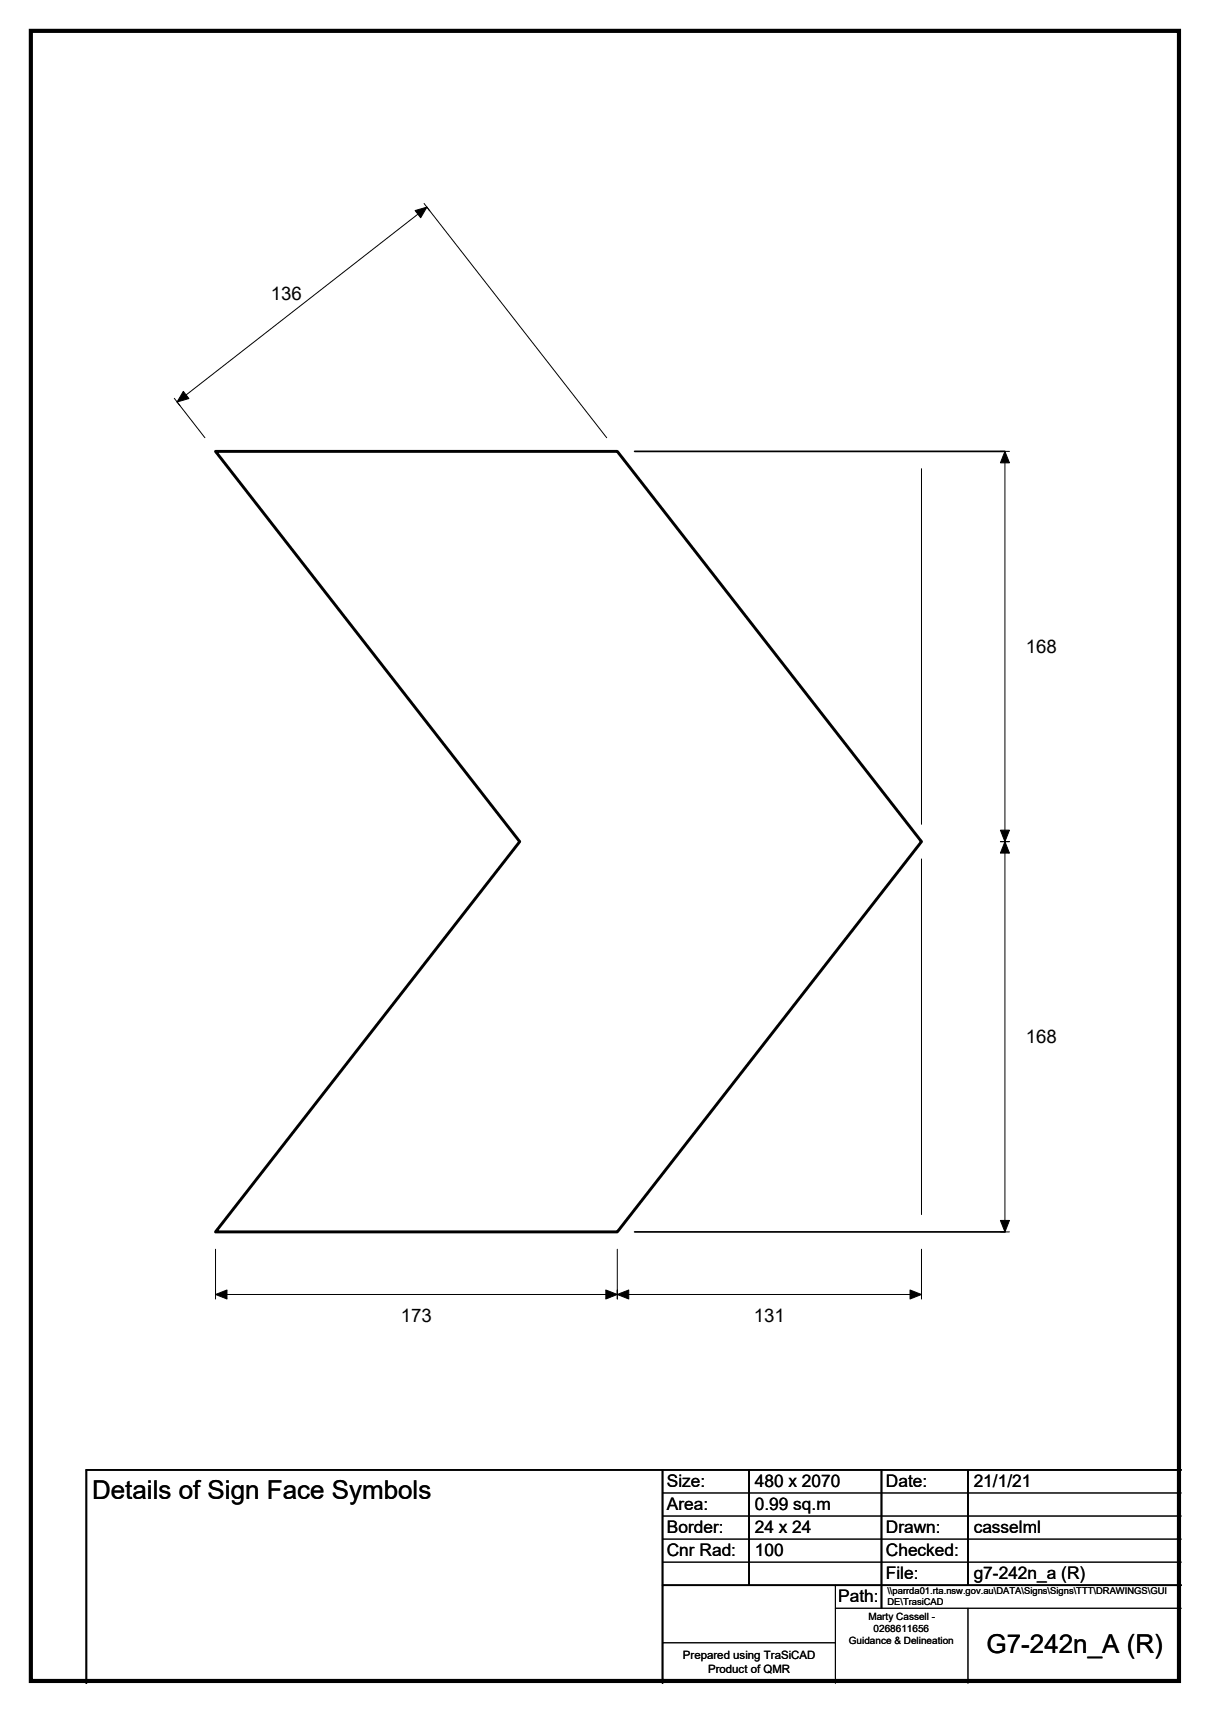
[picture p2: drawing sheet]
<svg xmlns="http://www.w3.org/2000/svg" width="210mm" height="297mm" viewBox="0 0 210 297" stroke-linecap="round" stroke-linejoin="round" font-family="sans-serif">
<defs><g id="words">
<g font-size="4.5">
<text x="16" y="260.1">Details of Sign Face Symbols</text>
<text x="171.2" y="286.9">G7-242n_A (R)</text>
</g>
<g font-size="3.2">
<text x="47" y="52.1">136</text>
<text x="178" y="113.3">168</text>
<text x="178" y="181">168</text>
<text x="69.6" y="229.3">173</text>
<text x="130.8" y="229.3">131</text>
</g>
<g font-size="3">
<text x="115.7" y="258">Size:</text>
<text x="131" y="258">480 x 2070</text>
<text x="153.7" y="258">Date:</text>
<text x="169" y="258">21/1/21</text>
<text x="115.7" y="262">Area:</text>
<text x="131" y="262">0.99 sq.m</text>
<text x="115.7" y="266">Border:</text>
<text x="115.7" y="270">Cnr Rad:</text>
<text x="131" y="266">24 x 24</text>
<text x="131" y="270">100</text>
<text x="153.7" y="266">Drawn:</text>
<text x="153.7" y="270">Checked:</text>
<text x="169" y="266">casselml</text>
<text x="153.7" y="274">File:</text>
<text x="169" y="274">g7-242n_a (R)</text>
<text x="145.5" y="278">Path:</text>
</g>
<g font-size="2">
<text x="118.5" y="287.8">Prepared using TraSiCAD</text>
<text x="122.9" y="290.2">Product of QMR</text>
</g>
<g font-size="1.7">
<text x="150.7" y="281.1">Marty Cassell -</text>
<text x="147.3" y="285.2">Guidance &amp; Delineation</text>
<text x="151.6" y="283.1">0268611656</text>
</g>
<g font-size="1.6">
<text x="154" y="276.6">\\parrda01.rta.nsw.gov.au\DATA\Signs\Signs\TTT\DRAWINGS\GUI</text>
<text x="154" y="278.5">DE\TrasiCAD</text>
</g>
</g></defs>
<path d="M110.1 78.3h64.3M110.1 213.7h64.3M115 255v37M130 255v20M153 255v24M168 255v20M205 255h-190v37M115 275h90" fill="none" stroke="#000" stroke-width=".3"/>
<g fill="none" stroke="#000" stroke-width=".17">
<path d="M73.6 35.3l1 1.3M30.2 69.1l1 1.3M35.6 75.9l-4.9-6.2 43.4-33.8 31.2 40M173.6 78.3h1.6M174.4 78.3v135.4M159.9 81.3v61.7M159.9 149v61.7M173.6 146h1.6M37.4 216.7v8.7M107.1 216.7v8.7M159.9 216.7v8.7M173.6 213.7h1.6"/>
<path d="M37.4 224.6h122.5M115 259h90M115 263h90M115 267h90M115 271h90M145 279h60M145 275v17M168 279v13M115 285h30"/>
</g>
<path d="M72 36.5l2.1-.6-1.1 1.9zM31.8 67.9l1 1.3-2.1 .5zM174.4 78.3l.8 2h-1.6zM173.6 144h1.6l-.8 2zM174.4 146l.8 2h-1.6zM173.6 211.8h1.6l-.8 1.9zM37.4 224.6l2-.8v1.6zM105.1 223.8l2 .8-2 .8zM107.1 224.6l2-.8v1.6zM157.9 223.8l2 .8-2 .8z" fill="#000" stroke="#000" stroke-width=".17"/>
<path d="M37.4 78.3h69.7l52.8 67.7-52.8 67.7h-69.7l52.8-67.7z" fill="none" stroke="#000" stroke-width=".51"/>
<path d="M5.4 5.4h199.2v286.3h-199.2z" fill="none" stroke="#000" stroke-width=".72"/>
<use href="#words"/>
</svg>
